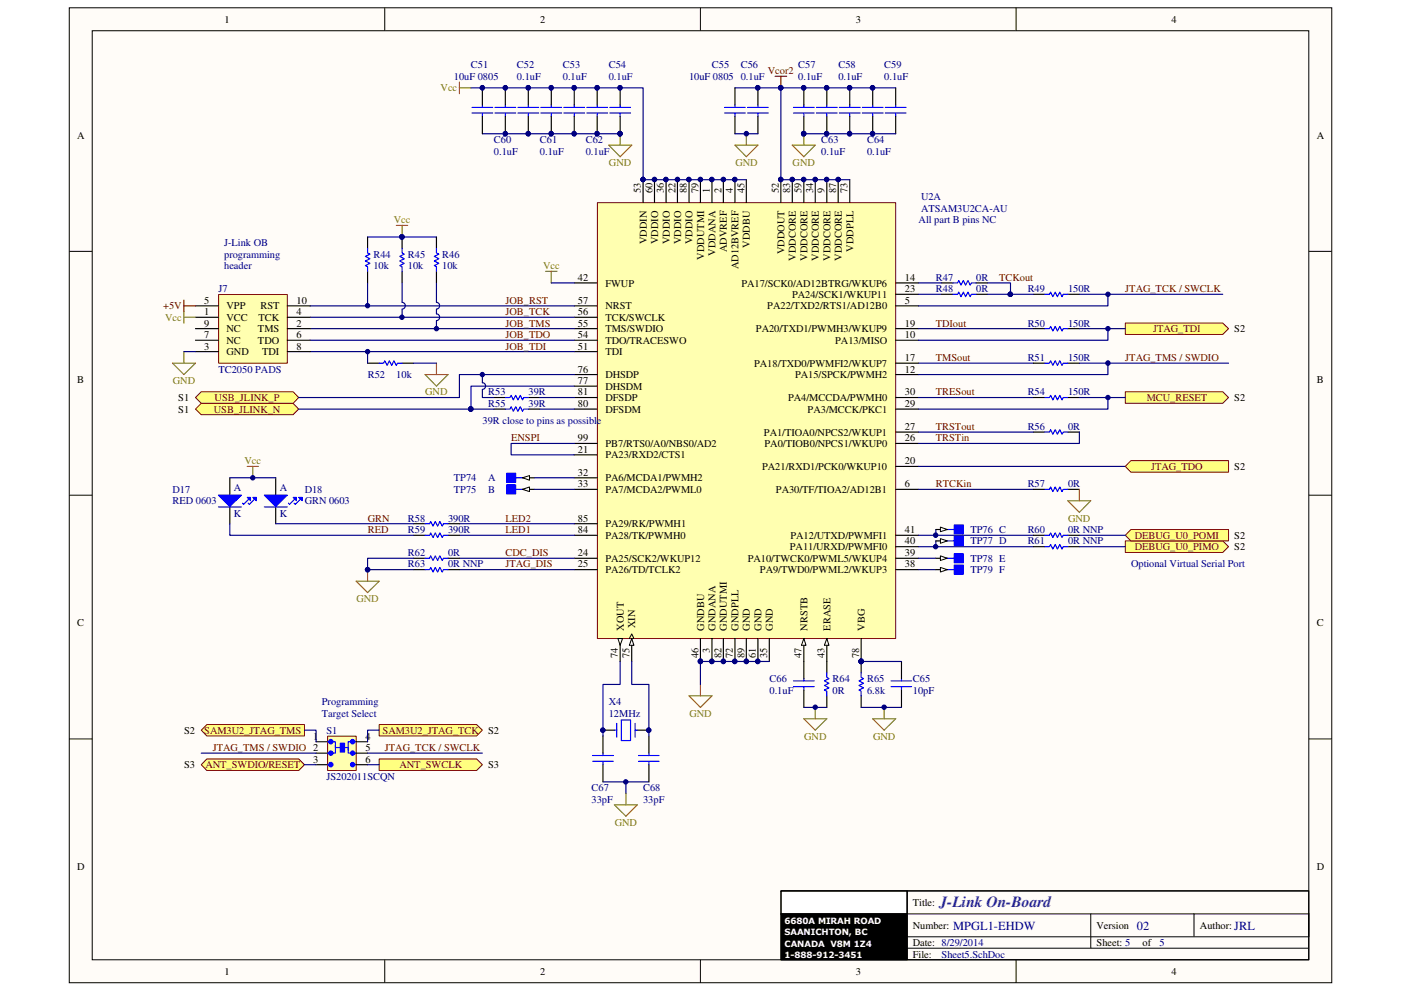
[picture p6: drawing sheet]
<svg xmlns="http://www.w3.org/2000/svg" width="297mm" height="210mm" viewBox="0 0 297 210" stroke-linecap="round" stroke-linejoin="round" font-family="sans-serif">
<defs><g id="words">
<text font-size="3.3" fill="#421c8b" x="199.2" y="192.3">J-Link On-Board</text>
<g font-size="2.6" fill="#000080">
<text x="202.1" y="197.1">MPGL1-EHDW</text>
<text x="241" y="197.1">02</text>
<text x="261.7" y="197.1">JRL</text>
</g>
<g font-size="2.2">
<text x="47.6" y="4.8">1</text>
<text x="114.5" y="4.8">2</text>
<text x="181.4" y="4.8">3</text>
<text x="248.4" y="4.8">4</text>
<text x="16.3" y="29.4">A</text>
<text x="279.2" y="29.4">A</text>
<text x="135.9" y="41" transform="rotate(-90 135.9 41)">53</text>
<text x="138.3" y="41" transform="rotate(-90 138.3 41)">60</text>
<text x="140.8" y="41" transform="rotate(-90 140.8 41)">36</text>
<text x="143.2" y="41" transform="rotate(-90 143.2 41)">22</text>
<text x="145.6" y="41" transform="rotate(-90 145.6 41)">88</text>
<text x="148.1" y="41" transform="rotate(-90 148.1 41)">79</text>
<text x="150.5" y="41" transform="rotate(-90 150.5 41)">1</text>
<text x="152.9" y="41" transform="rotate(-90 152.9 41)">2</text>
<text x="155.4" y="41" transform="rotate(-90 155.4 41)">4</text>
<text x="157.8" y="41" transform="rotate(-90 157.8 41)">45</text>
<text x="165.1" y="41" transform="rotate(-90 165.1 41)">52</text>
<text x="167.6" y="41" transform="rotate(-90 167.6 41)">83</text>
<text x="170" y="41" transform="rotate(-90 170 41)">59</text>
<text x="172.4" y="41" transform="rotate(-90 172.4 41)">34</text>
<text x="174.8" y="41" transform="rotate(-90 174.8 41)">9</text>
<text x="177.3" y="41" transform="rotate(-90 177.3 41)">87</text>
<text x="179.7" y="41" transform="rotate(-90 179.7 41)">73</text>
<text x="137.1" y="51.7" transform="rotate(-90 137.1 51.7)">VDDIN</text>
<text x="139.5" y="51.7" transform="rotate(-90 139.5 51.7)">VDDIO</text>
<text x="142" y="51.7" transform="rotate(-90 142 51.7)">VDDIO</text>
<text x="144.4" y="51.7" transform="rotate(-90 144.4 51.7)">VDDIO</text>
<text x="146.9" y="51.7" transform="rotate(-90 146.9 51.7)">VDDIO</text>
<text x="154.1" y="53.5" transform="rotate(-90 154.1 53.5)">ADVREF</text>
<text x="159" y="52.5" transform="rotate(-90 159 52.5)">VDDBU</text>
<text x="166.3" y="53.9" transform="rotate(-90 166.3 53.9)">VDDOUT</text>
<text x="180.9" y="53.3" transform="rotate(-90 180.9 53.3)">VDDPLL</text>
<text x="122.5" y="59.5">42</text>
<text x="149.3" y="55" transform="rotate(-90 149.3 55)">VDDUTMI</text>
<text x="151.7" y="54.2" transform="rotate(-90 151.7 54.2)">VDDANA</text>
<text x="156.6" y="57.1" transform="rotate(-90 156.6 57.1)">AD12BVREF</text>
<text x="168.7" y="55.3" transform="rotate(-90 168.7 55.3)">VDDCORE</text>
<text x="171.2" y="55.3" transform="rotate(-90 171.2 55.3)">VDDCORE</text>
<text x="173.6" y="55.3" transform="rotate(-90 173.6 55.3)">VDDCORE</text>
<text x="176.1" y="55.3" transform="rotate(-90 176.1 55.3)">VDDCORE</text>
<text x="178.5" y="55.3" transform="rotate(-90 178.5 55.3)">VDDCORE</text>
<text x="191.9" y="59.5">14</text>
<text x="43.3" y="64.4">5</text>
<text x="48" y="65.6">VPP</text>
<text x="55.2" y="65.6">RST</text>
<text x="62.9" y="64.4">10</text>
<text x="122.5" y="64.4">57</text>
<text x="128.4" y="60.7">FWUP</text>
<text x="128.4" y="65.6">NRST</text>
<text x="157.2" y="60.7">PA17/SCK0/AD12BTRG/WKUP6</text>
<text x="162.7" y="65.6">PA22/TXD2/RTS1/AD12B0</text>
<text x="167.9" y="63.2">PA24/SCK1/WKUP11</text>
<text x="191.9" y="61.9">23</text>
<text x="191.9" y="64.4">5</text>
<text x="43.3" y="66.8">1</text>
<text x="43.3" y="71.7">7</text>
<text x="43.3" y="69.3">9</text>
<text x="48" y="68">VCC</text>
<text x="48" y="70.4">NC</text>
<text x="54.7" y="70.4">TMS</text>
<text x="54.8" y="68">TCK</text>
<text x="62.9" y="69.3">2</text>
<text x="62.9" y="71.7">6</text>
<text x="62.9" y="66.8">4</text>
<text x="122.5" y="71.7">54</text>
<text x="122.5" y="69.3">55</text>
<text x="122.5" y="66.8">56</text>
<text x="128.4" y="70.4">TMS/SWDIO</text>
<text x="128.4" y="68">TCK/SWCLK</text>
<text x="160.3" y="70.4">PA20/TXD1/PWMH3/WKUP9</text>
<text x="191.9" y="69.3">19</text>
<text x="191.9" y="71.7">10</text>
<text x="261.7" y="70.4">S2</text>
<text x="43.3" y="74.1">3</text>
<text x="48" y="75.3">GND</text>
<text x="48" y="72.9">NC</text>
<text x="54.7" y="72.9">TDO</text>
<text x="55.6" y="75.3">TDI</text>
<text x="62.9" y="74.1">8</text>
<text x="122.5" y="74.1">51</text>
<text x="128.4" y="75.3">TDI</text>
<text x="128.4" y="72.9">TDO/TRACESWO</text>
<text x="159.9" y="77.8">PA18/TXD0/PWMFI2/WKUP7</text>
<text x="177.1" y="72.9">PA13/MISO</text>
<text x="191.9" y="76.5">17</text>
<text x="16.4" y="81.1">B</text>
<text x="122.5" y="79">76</text>
<text x="122.5" y="81.4">77</text>
<text x="122.5" y="83.8">81</text>
<text x="128.4" y="80.2">DHSDP</text>
<text x="128.4" y="82.6">DHSDM</text>
<text x="168.6" y="80.2">PA15/SPCK/PWMH2</text>
<text x="191.9" y="79">12</text>
<text x="191.9" y="83.8">30</text>
<text x="279.2" y="81.1">B</text>
<text x="37.8" y="85">S1</text>
<text x="37.8" y="87.5">S1</text>
<text x="122.5" y="86.3">80</text>
<text x="128.4" y="87.5">DFSDM</text>
<text x="128.4" y="85">DFSDP</text>
<text x="167.1" y="85">PA4/MCCDA/PWMH0</text>
<text x="171.2" y="87.5">PA3/MCCK/PKC1</text>
<text x="191.9" y="86.3">29</text>
<text x="261.7" y="85">S2</text>
<text x="122.5" y="93.6">99</text>
<text x="128.4" y="94.8">PB7/RTS0/A0/NBS0/AD2</text>
<text x="162" y="92.4">PA1/TIOA0/NPCS2/WKUP1</text>
<text x="162.1" y="94.8">PA0/TIOB0/NPCS1/WKUP0</text>
<text x="191.9" y="91.1">27</text>
<text x="191.9" y="93.6">26</text>
<text x="122.5" y="96">21</text>
<text x="122.5" y="100.9">32</text>
<text x="128.4" y="97.2">PA23/RXD2/CTS1</text>
<text x="161.6" y="99.7">PA21/RXD1/PCK0/WKUP10</text>
<text x="191.9" y="98.4">20</text>
<text x="261.7" y="99.7">S2</text>
<text x="122.5" y="103.3">33</text>
<text x="128.4" y="102.1">PA6/MCDA1/PWMH2</text>
<text x="128.4" y="104.5">PA7/MCDA2/PWML0</text>
<text x="164.5" y="104.5">PA30/TF/TIOA2/AD12B1</text>
<text x="191.9" y="103.3">6</text>
<text x="122.5" y="113">84</text>
<text x="122.5" y="110.6">85</text>
<text x="128.4" y="111.8">PA29/RK/PWMH1</text>
<text x="191.9" y="113">41</text>
<text x="122.5" y="117.9">24</text>
<text x="128.4" y="119.1">PA25/SCK2/WKUP12</text>
<text x="128.4" y="114.3">PA28/TK/PWMH0</text>
<text x="158.5" y="119.1">PA10/TWCK0/PWML5/WKUP4</text>
<text x="167.5" y="116.7">PA11/URXD/PWMFI0</text>
<text x="167.6" y="114.3">PA12/UTXD/PWMFI1</text>
<text x="191.9" y="115.4">40</text>
<text x="191.9" y="117.9">39</text>
<text x="261.7" y="114.3">S2</text>
<text x="261.7" y="116.7">S2</text>
<text x="122.5" y="120.3">25</text>
<text x="128.4" y="121.5">PA26/TD/TCLK2</text>
<text x="161.1" y="121.5">PA9/TWD0/PWML2/WKUP3</text>
<text x="191.9" y="120.3">38</text>
<text x="16.4" y="132.8">C</text>
<text x="132.2" y="133.7" transform="rotate(-90 132.2 133.7)">XOUT</text>
<text x="134.7" y="133.2" transform="rotate(-90 134.7 133.2)">XIN</text>
<text x="149.3" y="133.7" transform="rotate(-90 149.3 133.7)">GNDBU</text>
<text x="151.7" y="133.7" transform="rotate(-90 151.7 133.7)">GNDANA</text>
<text x="154.1" y="133.7" transform="rotate(-90 154.1 133.7)">GNDUTMI</text>
<text x="156.6" y="133.7" transform="rotate(-90 156.6 133.7)">GNDPLL</text>
<text x="159" y="133.7" transform="rotate(-90 159 133.7)">GND</text>
<text x="161.5" y="133.7" transform="rotate(-90 161.5 133.7)">GND</text>
<text x="163.9" y="133.7" transform="rotate(-90 163.9 133.7)">GND</text>
<text x="171.2" y="133.7" transform="rotate(-90 171.2 133.7)">NRSTB</text>
<text x="176.1" y="133.7" transform="rotate(-90 176.1 133.7)">ERASE</text>
<text x="183.3" y="133.7" transform="rotate(-90 183.3 133.7)">VBG</text>
<text x="279.2" y="132.8">C</text>
<text x="131" y="139.5" transform="rotate(-90 131 139.5)">74</text>
<text x="133.5" y="139.5" transform="rotate(-90 133.5 139.5)">75</text>
<text x="148.1" y="139.5" transform="rotate(-90 148.1 139.5)">46</text>
<text x="150.5" y="138.4" transform="rotate(-90 150.5 138.4)">3</text>
<text x="152.9" y="139.5" transform="rotate(-90 152.9 139.5)">82</text>
<text x="155.4" y="139.5" transform="rotate(-90 155.4 139.5)">72</text>
<text x="157.8" y="139.5" transform="rotate(-90 157.8 139.5)">89</text>
<text x="160.2" y="139.5" transform="rotate(-90 160.2 139.5)">61</text>
<text x="162.7" y="139.5" transform="rotate(-90 162.7 139.5)">35</text>
<text x="170" y="139.5" transform="rotate(-90 170 139.5)">47</text>
<text x="174.8" y="139.5" transform="rotate(-90 174.8 139.5)">43</text>
<text x="182.2" y="139.5" transform="rotate(-90 182.2 139.5)">78</text>
<text x="39" y="155.6">S2</text>
<text x="103.5" y="155.6">S2</text>
<text x="66.4" y="156.8">1</text>
<text x="66.4" y="161.7">3</text>
<text x="77.5" y="156.8">4</text>
<text x="77.5" y="159.3">5</text>
<text x="77.5" y="161.7">6</text>
<text x="39" y="162.9">S3</text>
<text x="103.5" y="162.9">S3</text>
<text x="16.3" y="184.5">D</text>
<text x="279.2" y="184.5">D</text>
<text x="193.5" y="192.1">Title:</text>
<text x="193.5" y="196.9">Number:</text>
<text x="232.5" y="196.9">Version</text>
<text x="254.4" y="196.9">Author:</text>
<text x="193.5" y="200.6">Date: 8/29/2014</text>
<text x="193.5" y="203">File:</text>
<text x="232.5" y="200.6">Sheet: 5</text>
<text x="242.2" y="200.6">of</text>
<text x="47.6" y="206.7">1</text>
<text x="114.5" y="206.7">2</text>
<text x="181.4" y="206.7">3</text>
<text x="248.4" y="206.7">4</text>
</g>
<g font-size="2.2" fill="#000080">
<text x="96.2" y="16.9">10uF 0805</text>
<text x="99.9" y="14.5">C51</text>
<text x="109.6" y="14.5">C52</text>
<text x="109.6" y="16.9">0.1uF</text>
<text x="119.3" y="14.5">C53</text>
<text x="119.3" y="16.9">0.1uF</text>
<text x="129.1" y="14.5">C54</text>
<text x="129.1" y="16.9">0.1uF</text>
<text x="146.1" y="16.9">10uF 0805</text>
<text x="151" y="14.5">C55</text>
<text x="157.1" y="14.5">C56</text>
<text x="157.1" y="16.9">0.1uF</text>
<text x="169.2" y="14.5">C57</text>
<text x="169.2" y="16.9">0.1uF</text>
<text x="177.8" y="14.5">C58</text>
<text x="177.8" y="16.9">0.1uF</text>
<text x="187.5" y="14.5">C59</text>
<text x="187.5" y="16.9">0.1uF</text>
<text x="104.7" y="30.3">C60</text>
<text x="104.7" y="32.8">0.1uF</text>
<text x="114.5" y="30.3">C61</text>
<text x="114.5" y="32.8">0.1uF</text>
<text x="124.2" y="30.3">C62</text>
<text x="124.2" y="32.8">0.1uF</text>
<text x="174.1" y="30.3">C63</text>
<text x="174.1" y="32.8">0.1uF</text>
<text x="183.9" y="30.3">C64</text>
<text x="183.9" y="32.8">0.1uF</text>
<text x="194.8" y="47.4">All part B pins NC</text>
<text x="195.3" y="42.5">U2A</text>
<text x="195.3" y="44.9">ATSAM3U2CA-AU</text>
<text x="47.5" y="52.2">J-Link OB</text>
<text x="47.5" y="54.7">programming</text>
<text x="47.5" y="57.1">header</text>
<text x="79.2" y="54.7">R44</text>
<text x="79.2" y="57.1">10k</text>
<text x="86.5" y="54.7">R45</text>
<text x="86.5" y="57.1">10k</text>
<text x="93.8" y="54.7">R46</text>
<text x="93.8" y="57.1">10k</text>
<text x="198.4" y="59.5">R47</text>
<text x="207" y="59.5">0R</text>
<text x="46.3" y="61.9">J7</text>
<text x="198.4" y="61.9">R48</text>
<text x="207" y="61.9">0R</text>
<text x="217.9" y="61.9">R49</text>
<text x="226.4" y="61.9">150R</text>
<text x="217.9" y="69.3">R50</text>
<text x="226.4" y="69.3">150R</text>
<text x="217.9" y="76.5">R51</text>
<text x="226.4" y="76.5">150R</text>
<text x="46.3" y="79">TC2050 PADS</text>
<text x="78" y="80.2">R52</text>
<text x="84" y="80.2">10k</text>
<text x="103.5" y="83.8">R53</text>
<text x="112.1" y="83.8">39R</text>
<text x="217.9" y="83.8">R54</text>
<text x="226.4" y="83.8">150R</text>
<text x="102.3" y="89.9">39R close to pins as possible</text>
<text x="103.5" y="86.3">R55</text>
<text x="112.1" y="86.3">39R</text>
<text x="217.9" y="91.1">R56</text>
<text x="226.4" y="91.1">0R</text>
<text x="36.6" y="104.5">D17</text>
<text x="36.6" y="106.9">RED 0603</text>
<text x="49.6" y="104.2">A</text>
<text x="59.3" y="104.2">A</text>
<text x="64.6" y="104.5">D18</text>
<text x="64.6" y="106.9">GRN 0603</text>
<text x="96.2" y="102.1">TP74</text>
<text x="96.2" y="104.5">TP75</text>
<text x="103.5" y="102.1">A</text>
<text x="103.5" y="104.5">B</text>
<text x="217.9" y="103.3">R57</text>
<text x="226.4" y="103.3">0R</text>
<text x="49.6" y="109.7">K</text>
<text x="59.3" y="109.7">K</text>
<text x="86.5" y="110.6">R58</text>
<text x="86.5" y="113">R59</text>
<text x="95" y="110.6">390R</text>
<text x="95" y="113">390R</text>
<text x="205.7" y="113">TP76 C</text>
<text x="217.9" y="113">R60</text>
<text x="226.4" y="113">0R NNP</text>
<text x="86.5" y="117.9">R62</text>
<text x="95" y="117.9">0R</text>
<text x="205.7" y="115.4">TP77 D</text>
<text x="205.7" y="119.1">TP78 E</text>
<text x="217.9" y="115.4">R61</text>
<text x="226.4" y="115.4">0R NNP</text>
<text x="86.5" y="120.3">R63</text>
<text x="95" y="120.3">0R NNP</text>
<text x="205.7" y="121.5">TP79 F</text>
<text x="239.8" y="120.3">Optional Virtual Serial Port</text>
<text x="68.2" y="149.5">Programming</text>
<text x="129.1" y="149.5">X4</text>
<text x="163.1" y="144.7">C66</text>
<text x="163.1" y="147.1">0.1uF</text>
<text x="176.5" y="144.7">R64</text>
<text x="176.5" y="147.1">0R</text>
<text x="183.9" y="144.7">R65</text>
<text x="183.9" y="147.1">6.8k</text>
<text x="193.5" y="144.7">C65</text>
<text x="193.5" y="147.1">10pF</text>
<text x="68.2" y="151.9">Target Select</text>
<text x="69.2" y="155.6">S1</text>
<text x="129.1" y="151.9">12MHz</text>
<text x="69.2" y="165.3">JS202011SCQN</text>
<text x="125.4" y="167.8">C67</text>
<text x="136.4" y="167.8">C68</text>
<text x="125.4" y="170.2">33pF</text>
<text x="136.4" y="170.2">33pF</text>
<text x="199.6" y="203">Sheet5.SchDoc</text>
<text x="245.9" y="200.6">5</text>
</g>
<g font-size="2.2" fill="#800000">
<text x="162.8" y="15.7">Vcor2</text>
<text x="211.8" y="59.5">TCKout</text>
<text x="34.6" y="65.6">+5V</text>
<text x="107.2" y="64.4">JOB_RST</text>
<text x="238.6" y="61.9">JTAG_TCK / SWCLK</text>
<text x="107.2" y="66.8">JOB_TCK</text>
<text x="107.2" y="69.3">JOB_TMS</text>
<text x="107.2" y="71.7">JOB_TDO</text>
<text x="198.4" y="69.3">TDIout</text>
<text x="244.5" y="70.4">JTAG_TDI</text>
<text x="107.2" y="74.1">JOB_TDI</text>
<text x="198.4" y="76.5">TMSout</text>
<text x="238.6" y="76.5">JTAG_TMS / SWDIO</text>
<text x="198.4" y="83.8">TRESout</text>
<text x="45.3" y="87.5">USB_JLINK_N</text>
<text x="45.5" y="85">USB_JLINK_P</text>
<text x="243.1" y="85">MCU_RESET</text>
<text x="108.4" y="93.6">ENSPI</text>
<text x="198.4" y="91.1">TRSTout</text>
<text x="198.4" y="93.6">TRSTin</text>
<text x="244" y="99.7">JTAG_TDO</text>
<text x="198.4" y="103.3">RTCKin</text>
<text x="78" y="110.6">GRN</text>
<text x="78" y="113">RED</text>
<text x="107.2" y="110.6">LED2</text>
<text x="107.2" y="113">LED1</text>
<text x="107.2" y="117.9">CDC_DIS</text>
<text x="240.6" y="116.7">DEBUG_U0_PIMO</text>
<text x="240.6" y="114.3">DEBUG_U0_POMI</text>
<text x="107.2" y="120.3">JTAG_DIS</text>
<text x="43.3" y="155.6">SAM3U2_JTAG_TMS</text>
<text x="81.1" y="155.6">SAM3U2_JTAG_TCK</text>
<text x="45.1" y="159.3">JTAG_TMS / SWDIO 2</text>
<text x="81.6" y="159.3">JTAG_TCK / SWCLK</text>
<text x="43.6" y="162.9">ANT_SWDIO/RESET</text>
<text x="84.7" y="162.9">ANT_SWCLK</text>
</g>
<g font-size="2.2" fill="#808000">
<text x="93.4" y="19.4">Vcc</text>
<text x="129.1" y="35.2">GND</text>
<text x="155.9" y="35.2">GND</text>
<text x="168.1" y="35.2">GND</text>
<text x="83.5" y="47.4">Vcc</text>
<text x="115.1" y="57.1">Vcc</text>
<text x="35" y="68">Vcc</text>
<text x="36.7" y="81.4">GND</text>
<text x="90.2" y="83.8">GND</text>
<text x="51.9" y="98.4">Vcc</text>
<text x="226.5" y="110.6">GND</text>
<text x="75.6" y="127.6">GND</text>
<text x="146.2" y="151.9">GND</text>
<text x="170.5" y="156.8">GND</text>
<text x="185.1" y="156.8">GND</text>
<text x="130.3" y="175">GND</text>
</g>
<g font-size="1.8" fill="#fff">
<text x="166.3" y="195.8">6680A MIRAH ROAD</text>
<text x="166.3" y="198.2">SAANICHTON, BC</text>
<text x="166.3" y="200.7">CANADA V8M 1Z4</text>
<text x="166.3" y="203.1">1-888-912-3451</text>
</g>
</g></defs>
<path d="M14.7 1.7h267.7v206.7h-267.7z" fill="#fffcf8"/>
<path d="M14.7 1.7h267.7v206.7h-267.7z" fill="none" stroke="#000" stroke-width=".21"/>
<path d="M19.6 6.6h257.9v196.9h-257.9z" fill="#fffcf8"/>
<g fill="none" stroke="#000" stroke-width=".21">
<path d="M19.6 6.5h257.9v197h-257.9zM81.6 1.6v4.9M148.5 1.6v4.9M215.4 1.6v4.9M14.7 53.3h4.9M277.5 53.3h4.9M14.7 105h4.9M277.5 105h4.9M14.7 156.7h4.9M277.5 156.7h4.9M165.6 188.9h26.7M192.3 198.6h85.2v-4.8h-24.4v4.8"/>
<path d="M192.3 193.8h60.8M231.3 193.8v7.2M277.5 188.9h-85.2v14.6M81.6 203.5v4.9M148.5 203.5v4.9M192.3 201h85.2M215.4 203.5v4.9"/>
</g>
<path d="M165.6 189h26.7v4.8h-26.7z" fill="#fff"/>
<path d="M165.6 188.9h26.7v4.9h-26.7zM165.6 193.8h26.7v9.7h-26.7z" fill="none" stroke="#000" stroke-width=".21"/>
<path d="M165.6 188.9h111.9v14.6h-111.9zM165.6 193.8h26.7M192.3 188.9v14.6" fill="none" stroke="#000" stroke-width=".24"/>
<path d="M165.6 193.8h26.7v9.7h-26.7z" fill="#000"/>
<path d="M126.7 43h63.2v92.4h-63.2z" fill="#ffffb0"/>
<path d="M126.7 43h63.2v92.4h-63.2z" fill="none" stroke="#800000" stroke-width=".21"/>
<g fill="none" stroke="#000" stroke-width=".24">
<path d="M121.7 60h4.9M189.9 60h4.9M121.7 79.4h4.9M189.9 64.9h4.9M189.9 72.1h4.9M189.9 79.4h4.9M189.9 77h4.9M189.9 69.7h4.9M189.9 62.4h4.9M121.7 96.4h4.9M121.7 94h4.9M121.7 86.7h4.9"/>
<path d="M121.7 84.3h4.9M121.7 81.9h4.9M189.9 98.9h4.9M189.9 94h4.9M189.9 91.6h4.9M189.9 86.7h4.9M189.9 84.3h4.9M121.7 118.4h4.9M121.7 113.5h4.9M121.7 111h4.9M189.9 103.8h4.9M189.9 118.4h4.9"/>
<path d="M189.9 115.9h4.9M189.9 113.5h4.9M121.7 120.8h4.9M175.3 135.4v4.9M189.9 120.8h4.9"/>
</g>
<path d="M175.3 135.4l.5 1.4h-1z" fill="#fffcf8"/>
<path d="M175.3 135.4l.5 1.4h-1z" fill="none" stroke="#000" stroke-width=".21"/>
<path d="M170.4 135.4v4.9" fill="none" stroke="#000" stroke-width=".24"/>
<path d="M170.4 135.4l.5 1.4h-1z" fill="#fffcf8"/>
<path d="M170.4 135.4l.5 1.4h-1z" fill="none" stroke="#000" stroke-width=".21"/>
<path d="M121.7 74.5h4.9M121.7 72.1h4.9M121.7 69.7h4.9M121.7 67.3h4.9M121.7 64.9h4.9M131.5 135.4v4.9" fill="none" stroke="#000" stroke-width=".24"/>
<path d="M131 135.4h1l-.5 1.4z" fill="#fffcf8"/>
<path d="M131 135.4h1l-.5 1.4zM133.4 135.4l.5-1 .5 1" fill="none" stroke="#000" stroke-width=".21"/>
<path d="M133.9 135.4v4.9" fill="none" stroke="#000" stroke-width=".24"/>
<path d="M133.9 135.4l.5 1.4h-1z" fill="#fffcf8"/>
<path d="M133.9 135.4l.5 1.4h-1z" fill="none" stroke="#000" stroke-width=".21"/>
<path d="M182.6 135.4v4.9" fill="none" stroke="#000" stroke-width=".24"/>
<circle cx="182.6" cy="140.2" r=".48" fill="#000080"/>
<circle cx="182.6" cy="140.2" r=".48" fill="none" stroke="#000080" stroke-width=".21"/>
<path d="M151 135.4v4.9" fill="none" stroke="#000" stroke-width=".24"/>
<circle cx="150.9" cy="140.2" r=".48" fill="#000080"/>
<circle cx="150.9" cy="140.2" r=".48" fill="none" stroke="#000080" stroke-width=".21"/>
<path d="M148.5 135.4v4.9M163.1 135.4v4.9" fill="none" stroke="#000" stroke-width=".24"/>
<circle cx="148.5" cy="140.2" r=".48" fill="#000080"/>
<circle cx="148.5" cy="140.2" r=".48" fill="none" stroke="#000080" stroke-width=".21"/>
<path d="M138.8 38.1v4.8" fill="none" stroke="#000" stroke-width=".24"/>
<circle cx="138.8" cy="38.1" r=".46" fill="#000080"/>
<circle cx="138.8" cy="38.1" r=".46" fill="none" stroke="#000080" stroke-width=".21"/>
<path d="M160.7 135.4v4.9" fill="none" stroke="#000" stroke-width=".24"/>
<circle cx="160.6" cy="140.2" r=".48" fill="#000080"/>
<circle cx="160.6" cy="140.2" r=".48" fill="none" stroke="#000080" stroke-width=".21"/>
<path d="M155.8 135.4v4.9" fill="none" stroke="#000" stroke-width=".24"/>
<circle cx="155.8" cy="140.2" r=".48" fill="#000080"/>
<circle cx="155.8" cy="140.2" r=".48" fill="none" stroke="#000080" stroke-width=".21"/>
<path d="M153.4 135.4v4.9" fill="none" stroke="#000" stroke-width=".24"/>
<circle cx="153.4" cy="140.2" r=".48" fill="#000080"/>
<circle cx="153.4" cy="140.2" r=".48" fill="none" stroke="#000080" stroke-width=".21"/>
<path d="M158.2 135.4v4.9" fill="none" stroke="#000" stroke-width=".24"/>
<circle cx="158.2" cy="140.2" r=".48" fill="#000080"/>
<circle cx="158.2" cy="140.2" r=".48" fill="none" stroke="#000080" stroke-width=".21"/>
<path d="M153.4 38.1v4.8" fill="none" stroke="#000" stroke-width=".24"/>
<circle cx="153.4" cy="38.1" r=".46" fill="#000080"/>
<circle cx="153.4" cy="38.1" r=".46" fill="none" stroke="#000080" stroke-width=".21"/>
<path d="M155.8 38.1v4.8" fill="none" stroke="#000" stroke-width=".24"/>
<circle cx="155.8" cy="38.1" r=".46" fill="#000080"/>
<circle cx="155.8" cy="38.1" r=".46" fill="none" stroke="#000080" stroke-width=".21"/>
<path d="M151 38.1v4.8" fill="none" stroke="#000" stroke-width=".24"/>
<circle cx="150.9" cy="38.1" r=".46" fill="#000080"/>
<circle cx="150.9" cy="38.1" r=".46" fill="none" stroke="#000080" stroke-width=".21"/>
<path d="M175.3 38.1v4.8" fill="none" stroke="#000" stroke-width=".24"/>
<circle cx="175.3" cy="38.1" r=".46" fill="#000080"/>
<circle cx="175.3" cy="38.1" r=".46" fill="none" stroke="#000080" stroke-width=".21"/>
<path d="M143.6 38.1v4.8" fill="none" stroke="#000" stroke-width=".24"/>
<circle cx="143.6" cy="38.1" r=".46" fill="#000080"/>
<circle cx="143.6" cy="38.1" r=".46" fill="none" stroke="#000080" stroke-width=".21"/>
<path d="M172.8 38.1v4.8" fill="none" stroke="#000" stroke-width=".24"/>
<circle cx="172.8" cy="38.1" r=".46" fill="#000080"/>
<circle cx="172.8" cy="38.1" r=".46" fill="none" stroke="#000080" stroke-width=".21"/>
<path d="M141.2 38.1v4.8" fill="none" stroke="#000" stroke-width=".24"/>
<circle cx="141.2" cy="38.1" r=".46" fill="#000080"/>
<circle cx="141.2" cy="38.1" r=".46" fill="none" stroke="#000080" stroke-width=".21"/>
<path d="M158.2 38.1v4.8M170.4 38.1v4.8" fill="none" stroke="#000" stroke-width=".24"/>
<circle cx="170.4" cy="38.1" r=".46" fill="#000080"/>
<circle cx="170.4" cy="38.1" r=".46" fill="none" stroke="#000080" stroke-width=".21"/>
<path d="M148.5 38.1v4.8M180.2 38.1v4.8" fill="none" stroke="#000" stroke-width=".24"/>
<circle cx="148.5" cy="38.1" r=".46" fill="#000080"/>
<circle cx="148.5" cy="38.1" r=".46" fill="none" stroke="#000080" stroke-width=".21"/>
<path d="M168 38.1v4.8" fill="none" stroke="#000" stroke-width=".24"/>
<circle cx="168" cy="38.1" r=".46" fill="#000080"/>
<circle cx="168" cy="38.1" r=".46" fill="none" stroke="#000080" stroke-width=".21"/>
<path d="M177.7 38.1v4.8" fill="none" stroke="#000" stroke-width=".24"/>
<circle cx="177.7" cy="38.1" r=".46" fill="#000080"/>
<circle cx="177.7" cy="38.1" r=".46" fill="none" stroke="#000080" stroke-width=".21"/>
<path d="M146.1 38.1v4.8" fill="none" stroke="#000" stroke-width=".24"/>
<circle cx="146" cy="38.1" r=".46" fill="#000080"/>
<circle cx="146" cy="38.1" r=".46" fill="none" stroke="#000080" stroke-width=".21"/>
<path d="M165.6 38.1v4.8" fill="none" stroke="#000" stroke-width=".24"/>
<circle cx="165.5" cy="38.1" r=".46" fill="#000080"/>
<circle cx="165.5" cy="38.1" r=".46" fill="none" stroke="#000080" stroke-width=".21"/>
<path d="M136.4 38.1v4.8" fill="none" stroke="#000" stroke-width=".24"/>
<circle cx="136.3" cy="38.1" r=".46" fill="#000080"/>
<circle cx="136.3" cy="38.1" r=".46" fill="none" stroke="#000080" stroke-width=".21"/>
<path d="M121.7 101.3h4.9M121.7 103.8h4.9" fill="none" stroke="#000" stroke-width=".24"/>
<circle cx="182.6" cy="140.2" r=".48" fill="#000080"/>
<circle cx="182.6" cy="140.2" r=".48" fill="none" stroke="#000080" stroke-width=".21"/>
<circle cx="150.9" cy="140.2" r=".48" fill="#000080"/>
<circle cx="150.9" cy="140.2" r=".48" fill="none" stroke="#000080" stroke-width=".21"/>
<circle cx="148.5" cy="140.2" r=".48" fill="#000080"/>
<circle cx="148.5" cy="140.2" r=".48" fill="none" stroke="#000080" stroke-width=".21"/>
<circle cx="138.8" cy="38.1" r=".46" fill="#000080"/>
<circle cx="138.8" cy="38.1" r=".46" fill="none" stroke="#000080" stroke-width=".21"/>
<circle cx="160.6" cy="140.2" r=".48" fill="#000080"/>
<circle cx="160.6" cy="140.2" r=".48" fill="none" stroke="#000080" stroke-width=".21"/>
<circle cx="155.8" cy="140.2" r=".48" fill="#000080"/>
<circle cx="155.8" cy="140.2" r=".48" fill="none" stroke="#000080" stroke-width=".21"/>
<circle cx="153.4" cy="140.2" r=".48" fill="#000080"/>
<circle cx="153.4" cy="140.2" r=".48" fill="none" stroke="#000080" stroke-width=".21"/>
<circle cx="158.2" cy="140.2" r=".48" fill="#000080"/>
<circle cx="158.2" cy="140.2" r=".48" fill="none" stroke="#000080" stroke-width=".21"/>
<circle cx="153.4" cy="38.1" r=".46" fill="#000080"/>
<circle cx="153.4" cy="38.1" r=".46" fill="none" stroke="#000080" stroke-width=".21"/>
<circle cx="155.8" cy="38.1" r=".46" fill="#000080"/>
<circle cx="155.8" cy="38.1" r=".46" fill="none" stroke="#000080" stroke-width=".21"/>
<circle cx="150.9" cy="38.1" r=".46" fill="#000080"/>
<circle cx="150.9" cy="38.1" r=".46" fill="none" stroke="#000080" stroke-width=".21"/>
<circle cx="175.3" cy="38.1" r=".46" fill="#000080"/>
<circle cx="175.3" cy="38.1" r=".46" fill="none" stroke="#000080" stroke-width=".21"/>
<circle cx="143.6" cy="38.1" r=".46" fill="#000080"/>
<circle cx="143.6" cy="38.1" r=".46" fill="none" stroke="#000080" stroke-width=".21"/>
<circle cx="172.8" cy="38.1" r=".46" fill="#000080"/>
<circle cx="172.8" cy="38.1" r=".46" fill="none" stroke="#000080" stroke-width=".21"/>
<circle cx="141.2" cy="38.1" r=".46" fill="#000080"/>
<circle cx="141.2" cy="38.1" r=".46" fill="none" stroke="#000080" stroke-width=".21"/>
<circle cx="170.4" cy="38.1" r=".46" fill="#000080"/>
<circle cx="170.4" cy="38.1" r=".46" fill="none" stroke="#000080" stroke-width=".21"/>
<circle cx="148.5" cy="38.1" r=".46" fill="#000080"/>
<circle cx="148.5" cy="38.1" r=".46" fill="none" stroke="#000080" stroke-width=".21"/>
<circle cx="168" cy="38.1" r=".46" fill="#000080"/>
<circle cx="168" cy="38.1" r=".46" fill="none" stroke="#000080" stroke-width=".21"/>
<circle cx="177.7" cy="38.1" r=".46" fill="#000080"/>
<circle cx="177.7" cy="38.1" r=".46" fill="none" stroke="#000080" stroke-width=".21"/>
<circle cx="146" cy="38.1" r=".46" fill="#000080"/>
<circle cx="146" cy="38.1" r=".46" fill="none" stroke="#000080" stroke-width=".21"/>
<circle cx="165.5" cy="38.1" r=".46" fill="#000080"/>
<circle cx="165.5" cy="38.1" r=".46" fill="none" stroke="#000080" stroke-width=".21"/>
<circle cx="136.3" cy="38.1" r=".46" fill="#000080"/>
<circle cx="136.3" cy="38.1" r=".46" fill="none" stroke="#000080" stroke-width=".21"/>
<path d="M104.7 84.3h2.4M104.7 86.7h2.4M112 84.3h2.5M112 86.7h2.5" fill="none" stroke="#000" stroke-width=".24"/>
<path d="M107.1 84.3h1l.3-.5 .4 1 .5-1 .5 1 .5-1 .5 1 .2-.5h1M107.1 86.7h1l.3-.5 .4 1 .5-1 .5 1 .5-1 .5 1 .2-.5h1" fill="none" stroke="#00f" stroke-width=".24"/>
<path d="M121.7 81.9h-21.8v4.8" fill="none" stroke="#000080" stroke-width=".24"/>
<circle cx="99.8" cy="86.7" r=".48" fill="#000080"/>
<circle cx="99.8" cy="86.7" r=".48" fill="none" stroke="#000080" stroke-width=".21"/>
<path d="M42.7 85.5h19.4l1.2 1.2-1.2 1.2h-19.4l-1.3-1.2z" fill-rule="evenodd" fill="#ffff80"/>
<path d="M42.7 85.5h19.4l1.2 1.2-1.2 1.2h-19.4l-1.3-1.2z" fill="none" stroke="#800000" stroke-width=".21"/>
<path d="M42.7 83.1h19.4l1.2 1.2-1.2 1.2h-19.4l-1.3-1.2z" fill-rule="evenodd" fill="#ffff80"/>
<path d="M42.7 83.1h19.4l1.2 1.2-1.2 1.2h-19.4l-1.3-1.2z" fill="none" stroke="#800000" stroke-width=".21"/>
<path d="M102.3 79.4v1.8a.7 .7 0 0 1 .7 .7 .7 .7 0 0 1-.7 .6M102.3 82.6v1.7h2.4" fill="none" stroke="#000080" stroke-width=".24"/>
<circle cx="102.2" cy="79.4" r=".45" fill="#000080"/>
<circle cx="102.2" cy="79.4" r=".45" fill="none" stroke="#000080" stroke-width=".21"/>
<path d="M114.5 84.3h7.2M114.5 86.7h7.2M131.5 140.3v4.8h-3.7v10.9M133.9 140.3v4.8h3.7v10.9M127.8 165.8h9.8M132.7 165.8v2.4" fill="none" stroke="#000080" stroke-width=".24"/>
<path d="M130.3 170.6h4.8l-2.4 2.5zM132.7 168.2v2.4" fill="none" stroke="#808000" stroke-width=".24"/>
<path d="M127.8 159.7v.5M137.6 159.7v.5M125.6 161.4h4.4M125.6 160.2h4.4M127.8 161.4v.7M135.4 161.4h4.3M135.4 160.2h4.3M137.6 161.4v.7" fill="none" stroke="#00f" stroke-width=".24"/>
<path d="M127.8 156v3.7M137.6 156v3.7M127.8 162.1v3.7M137.6 162.1v3.7" fill="none" stroke="#000" stroke-width=".24"/>
<circle cx="132.7" cy="165.8" r=".46" fill="#000080"/>
<circle cx="132.7" cy="165.8" r=".46" fill="none" stroke="#000080" stroke-width=".21"/>
<path d="M97.4 17.4v2.5M97.4 18.6h2.5M129.1 30.8h4.8l-2.4 2.4zM131.5 28.4v2.4" fill="none" stroke="#808000" stroke-width=".24"/>
<circle cx="131.4" cy="28.3" r=".47" fill="#000080"/>
<circle cx="131.4" cy="28.3" r=".47" fill="none" stroke="#000080" stroke-width=".21"/>
<path d="M109.8 24h4.4M109.8 22.8h4.4M112 22.3v.5M112 24v.7" fill="none" stroke="#00f" stroke-width=".24"/>
<path d="M112 18.6v3.7" fill="none" stroke="#000" stroke-width=".24"/>
<circle cx="112" cy="18.6" r=".47" fill="#000080"/>
<circle cx="112" cy="18.6" r=".47" fill="none" stroke="#000080" stroke-width=".21"/>
<path d="M112 24.7v3.7" fill="none" stroke="#000" stroke-width=".24"/>
<circle cx="112" cy="28.3" r=".47" fill="#000080"/>
<circle cx="112" cy="28.3" r=".47" fill="none" stroke="#000080" stroke-width=".21"/>
<circle cx="112" cy="18.6" r=".47" fill="#000080"/>
<circle cx="112" cy="18.6" r=".47" fill="none" stroke="#000080" stroke-width=".21"/>
<circle cx="112" cy="28.3" r=".47" fill="#000080"/>
<circle cx="112" cy="28.3" r=".47" fill="none" stroke="#000080" stroke-width=".21"/>
<path d="M114.7 24h4.4M114.7 22.8h4.4M116.9 22.3v.5M116.9 24v.7" fill="none" stroke="#00f" stroke-width=".24"/>
<path d="M116.9 18.6v3.7" fill="none" stroke="#000" stroke-width=".24"/>
<circle cx="116.8" cy="18.6" r=".47" fill="#000080"/>
<circle cx="116.8" cy="18.6" r=".47" fill="none" stroke="#000080" stroke-width=".21"/>
<path d="M116.9 24.7v3.7" fill="none" stroke="#000" stroke-width=".24"/>
<circle cx="116.8" cy="28.3" r=".47" fill="#000080"/>
<circle cx="116.8" cy="28.3" r=".47" fill="none" stroke="#000080" stroke-width=".21"/>
<circle cx="116.8" cy="18.6" r=".47" fill="#000080"/>
<circle cx="116.8" cy="18.6" r=".47" fill="none" stroke="#000080" stroke-width=".21"/>
<circle cx="116.8" cy="28.3" r=".47" fill="#000080"/>
<circle cx="116.8" cy="28.3" r=".47" fill="none" stroke="#000080" stroke-width=".21"/>
<path d="M119.5 24h4.4M119.5 22.8h4.4M121.7 22.3v.5M121.7 24v.7" fill="none" stroke="#00f" stroke-width=".24"/>
<path d="M121.7 18.6v3.7" fill="none" stroke="#000" stroke-width=".24"/>
<circle cx="121.7" cy="18.6" r=".47" fill="#000080"/>
<circle cx="121.7" cy="18.6" r=".47" fill="none" stroke="#000080" stroke-width=".21"/>
<path d="M121.7 24.7v3.7" fill="none" stroke="#000" stroke-width=".24"/>
<circle cx="121.7" cy="28.3" r=".47" fill="#000080"/>
<circle cx="121.7" cy="28.3" r=".47" fill="none" stroke="#000080" stroke-width=".21"/>
<circle cx="121.7" cy="18.6" r=".47" fill="#000080"/>
<circle cx="121.7" cy="18.6" r=".47" fill="none" stroke="#000080" stroke-width=".21"/>
<circle cx="121.7" cy="28.3" r=".47" fill="#000080"/>
<circle cx="121.7" cy="28.3" r=".47" fill="none" stroke="#000080" stroke-width=".21"/>
<path d="M124.4 24h4.4M124.4 22.8h4.4M126.6 22.3v.5M126.6 24v.7" fill="none" stroke="#00f" stroke-width=".24"/>
<path d="M126.6 18.6v3.7" fill="none" stroke="#000" stroke-width=".24"/>
<circle cx="126.6" cy="18.6" r=".47" fill="#000080"/>
<circle cx="126.6" cy="18.6" r=".47" fill="none" stroke="#000080" stroke-width=".21"/>
<path d="M126.6 24.7v3.7" fill="none" stroke="#000" stroke-width=".24"/>
<circle cx="126.6" cy="28.3" r=".47" fill="#000080"/>
<circle cx="126.6" cy="28.3" r=".47" fill="none" stroke="#000080" stroke-width=".21"/>
<circle cx="126.6" cy="18.6" r=".47" fill="#000080"/>
<circle cx="126.6" cy="18.6" r=".47" fill="none" stroke="#000080" stroke-width=".21"/>
<circle cx="126.6" cy="28.3" r=".47" fill="#000080"/>
<circle cx="126.6" cy="28.3" r=".47" fill="none" stroke="#000080" stroke-width=".21"/>
<path d="M129.3 24h4.4M129.3 22.8h4.4M131.5 22.3v.5M131.5 24v.7" fill="none" stroke="#00f" stroke-width=".24"/>
<path d="M131.5 18.6v3.7" fill="none" stroke="#000" stroke-width=".24"/>
<circle cx="131.4" cy="18.6" r=".47" fill="#000080"/>
<circle cx="131.4" cy="18.6" r=".47" fill="none" stroke="#000080" stroke-width=".21"/>
<path d="M131.5 24.7v3.7" fill="none" stroke="#000" stroke-width=".24"/>
<circle cx="131.4" cy="28.3" r=".47" fill="#000080"/>
<circle cx="131.4" cy="28.3" r=".47" fill="none" stroke="#000080" stroke-width=".21"/>
<circle cx="131.4" cy="18.6" r=".47" fill="#000080"/>
<circle cx="131.4" cy="18.6" r=".47" fill="none" stroke="#000080" stroke-width=".21"/>
<circle cx="131.4" cy="28.3" r=".47" fill="#000080"/>
<circle cx="131.4" cy="28.3" r=".47" fill="none" stroke="#000080" stroke-width=".21"/>
<path d="M102.3 28.4h29.2" fill="none" stroke="#000080" stroke-width=".24"/>
<circle cx="131.4" cy="28.3" r=".47" fill="#000080"/>
<circle cx="131.4" cy="28.3" r=".47" fill="none" stroke="#000080" stroke-width=".21"/>
<path d="M100.1 24h4.4M100.1 22.8h4.4M102.3 22.3v.5M102.3 24v.7M153.6 24h4.4M153.6 22.8h4.4M155.8 22.3v.5M155.8 24v.7" fill="none" stroke="#00f" stroke-width=".24"/>
<path d="M102.3 18.6v3.7M155.8 18.6v3.7M155.8 24.7v3.7" fill="none" stroke="#000" stroke-width=".24"/>
<circle cx="102.2" cy="18.6" r=".46" fill="#000080"/>
<circle cx="102.2" cy="18.6" r=".46" fill="none" stroke="#000080" stroke-width=".21"/>
<path d="M102.3 24.7v3.7" fill="none" stroke="#000" stroke-width=".24"/>
<circle cx="102.2" cy="18.6" r=".46" fill="#000080"/>
<circle cx="102.2" cy="18.6" r=".46" fill="none" stroke="#000080" stroke-width=".21"/>
<path d="M104.9 24h4.4M104.9 22.8h4.4M107.1 22.3v.5M107.1 24v.7" fill="none" stroke="#00f" stroke-width=".24"/>
<path d="M107.1 18.6v3.7" fill="none" stroke="#000" stroke-width=".24"/>
<circle cx="107.1" cy="18.6" r=".46" fill="#000080"/>
<circle cx="107.1" cy="18.6" r=".46" fill="none" stroke="#000080" stroke-width=".21"/>
<path d="M107.1 24.7v3.7" fill="none" stroke="#000" stroke-width=".24"/>
<circle cx="107.1" cy="28.3" r=".46" fill="#000080"/>
<circle cx="107.1" cy="28.3" r=".46" fill="none" stroke="#000080" stroke-width=".21"/>
<circle cx="107.1" cy="18.6" r=".46" fill="#000080"/>
<circle cx="107.1" cy="18.6" r=".46" fill="none" stroke="#000080" stroke-width=".21"/>
<circle cx="107.1" cy="28.3" r=".46" fill="#000080"/>
<circle cx="107.1" cy="28.3" r=".46" fill="none" stroke="#000080" stroke-width=".21"/>
<path d="M168.2 24h4.4M168.2 22.8h4.4M170.4 22.3v.5M170.4 24v.7" fill="none" stroke="#00f" stroke-width=".24"/>
<path d="M170.4 18.6v3.7" fill="none" stroke="#000" stroke-width=".24"/>
<circle cx="170.4" cy="18.6" r=".48" fill="#000080"/>
<circle cx="170.4" cy="18.6" r=".48" fill="none" stroke="#000080" stroke-width=".21"/>
<path d="M170.4 24.7v3.7" fill="none" stroke="#000" stroke-width=".24"/>
<circle cx="170.4" cy="28.3" r=".48" fill="#000080"/>
<circle cx="170.4" cy="28.3" r=".48" fill="none" stroke="#000080" stroke-width=".21"/>
<circle cx="170.4" cy="18.6" r=".48" fill="#000080"/>
<circle cx="170.4" cy="18.6" r=".48" fill="none" stroke="#000080" stroke-width=".21"/>
<circle cx="170.4" cy="28.3" r=".48" fill="#000080"/>
<circle cx="170.4" cy="28.3" r=".48" fill="none" stroke="#000080" stroke-width=".21"/>
<path d="M173.1 24h4.4M173.1 22.8h4.4M175.3 22.3v.5M175.3 24v.7" fill="none" stroke="#00f" stroke-width=".24"/>
<path d="M175.3 18.6v3.7" fill="none" stroke="#000" stroke-width=".24"/>
<circle cx="175.2" cy="18.6" r=".48" fill="#000080"/>
<circle cx="175.2" cy="18.6" r=".48" fill="none" stroke="#000080" stroke-width=".21"/>
<path d="M175.3 24.7v3.7" fill="none" stroke="#000" stroke-width=".24"/>
<circle cx="175.2" cy="28.3" r=".48" fill="#000080"/>
<circle cx="175.2" cy="28.3" r=".48" fill="none" stroke="#000080" stroke-width=".21"/>
<circle cx="175.2" cy="18.6" r=".48" fill="#000080"/>
<circle cx="175.2" cy="18.6" r=".48" fill="none" stroke="#000080" stroke-width=".21"/>
<circle cx="175.2" cy="28.3" r=".48" fill="#000080"/>
<circle cx="175.2" cy="28.3" r=".48" fill="none" stroke="#000080" stroke-width=".21"/>
<path d="M178 24h4.4M178 22.8h4.4M180.2 22.3v.5M180.2 24v.7" fill="none" stroke="#00f" stroke-width=".24"/>
<path d="M180.2 18.6v3.7" fill="none" stroke="#000" stroke-width=".24"/>
<circle cx="180.1" cy="18.6" r=".48" fill="#000080"/>
<circle cx="180.1" cy="18.6" r=".48" fill="none" stroke="#000080" stroke-width=".21"/>
<path d="M180.2 24.7v3.7" fill="none" stroke="#000" stroke-width=".24"/>
<circle cx="180.1" cy="28.3" r=".48" fill="#000080"/>
<circle cx="180.1" cy="28.3" r=".48" fill="none" stroke="#000080" stroke-width=".21"/>
<circle cx="180.1" cy="18.6" r=".48" fill="#000080"/>
<circle cx="180.1" cy="18.6" r=".48" fill="none" stroke="#000080" stroke-width=".21"/>
<circle cx="180.1" cy="28.3" r=".48" fill="#000080"/>
<circle cx="180.1" cy="28.3" r=".48" fill="none" stroke="#000080" stroke-width=".21"/>
<path d="M182.8 24h4.4M182.8 22.8h4.4M185 22.3v.5M185 24v.7" fill="none" stroke="#00f" stroke-width=".24"/>
<path d="M185 18.6v3.7" fill="none" stroke="#000" stroke-width=".24"/>
<circle cx="185" cy="18.6" r=".48" fill="#000080"/>
<circle cx="185" cy="18.6" r=".48" fill="none" stroke="#000080" stroke-width=".21"/>
<path d="M185 24.7v3.7" fill="none" stroke="#000" stroke-width=".24"/>
<circle cx="185" cy="28.3" r=".48" fill="#000080"/>
<circle cx="185" cy="28.3" r=".48" fill="none" stroke="#000080" stroke-width=".21"/>
<circle cx="185" cy="18.6" r=".48" fill="#000080"/>
<circle cx="185" cy="18.6" r=".48" fill="none" stroke="#000080" stroke-width=".21"/>
<circle cx="185" cy="28.3" r=".48" fill="#000080"/>
<circle cx="185" cy="28.3" r=".48" fill="none" stroke="#000080" stroke-width=".21"/>
<path d="M158.5 24h4.4M158.5 22.8h4.4M160.7 22.3v.5M160.7 24v.7M187.7 24h4.4M187.7 22.8h4.4M189.9 22.3v.5M189.9 24v.7" fill="none" stroke="#00f" stroke-width=".24"/>
<path d="M160.7 18.6v3.7M189.9 18.6v3.7M189.9 24.7v3.7" fill="none" stroke="#000" stroke-width=".24"/>
<circle cx="160.6" cy="18.6" r=".48" fill="#000080"/>
<circle cx="160.6" cy="18.6" r=".48" fill="none" stroke="#000080" stroke-width=".21"/>
<path d="M160.7 24.7v3.7" fill="none" stroke="#000" stroke-width=".24"/>
<circle cx="160.6" cy="18.6" r=".48" fill="#000080"/>
<circle cx="160.6" cy="18.6" r=".48" fill="none" stroke="#000080" stroke-width=".21"/>
<path d="M155.8 18.6h9.8v19.5h14.6" fill="none" stroke="#000080" stroke-width=".24"/>
<circle cx="165.5" cy="38.1" r=".46" fill="#000080"/>
<circle cx="165.5" cy="38.1" r=".46" fill="none" stroke="#000080" stroke-width=".21"/>
<circle cx="165.5" cy="18.6" r=".48" fill="#000080"/>
<circle cx="165.5" cy="18.6" r=".48" fill="none" stroke="#000080" stroke-width=".21"/>
<path d="M165.6 18.6h24.3" fill="none" stroke="#000080" stroke-width=".24"/>
<circle cx="165.5" cy="18.6" r=".48" fill="#000080"/>
<circle cx="165.5" cy="18.6" r=".48" fill="none" stroke="#000080" stroke-width=".21"/>
<path d="M155.8 28.4h4.9M170.4 28.4h19.5" fill="none" stroke="#000080" stroke-width=".24"/>
<circle cx="170.4" cy="28.3" r=".48" fill="#000080"/>
<circle cx="170.4" cy="28.3" r=".48" fill="none" stroke="#000080" stroke-width=".21"/>
<path d="M136.4 38.1h21.8" fill="none" stroke="#000080" stroke-width=".24"/>
<circle cx="136.3" cy="38.1" r=".46" fill="#000080"/>
<circle cx="136.3" cy="38.1" r=".46" fill="none" stroke="#000080" stroke-width=".21"/>
<path d="M155.8 30.8h4.9l-2.5 2.4zM158.2 28.4v2.4" fill="none" stroke="#808000" stroke-width=".24"/>
<circle cx="158.2" cy="28.3" r=".48" fill="#000080"/>
<circle cx="158.2" cy="28.3" r=".48" fill="none" stroke="#000080" stroke-width=".21"/>
<path d="M168 30.8h4.8l-2.4 2.4zM170.4 28.4v2.4" fill="none" stroke="#808000" stroke-width=".24"/>
<circle cx="170.4" cy="28.3" r=".48" fill="#000080"/>
<circle cx="170.4" cy="28.3" r=".48" fill="none" stroke="#000080" stroke-width=".21"/>
<path d="M164.3 16.2h2.5M165.6 16.2v2.4" fill="none" stroke="#800000" stroke-width=".24"/>
<circle cx="165.5" cy="18.6" r=".48" fill="#000080"/>
<circle cx="165.5" cy="18.6" r=".48" fill="none" stroke="#000080" stroke-width=".21"/>
<path d="M99.9 18.6h36.5v19.5" fill="none" stroke="#000080" stroke-width=".24"/>
<circle cx="136.3" cy="38.1" r=".46" fill="#000080"/>
<circle cx="136.3" cy="38.1" r=".46" fill="none" stroke="#000080" stroke-width=".21"/>
<path d="M115.7 57.5h2.4M116.9 57.5v2.5M146.1 147.5h4.9l-2.5 2.5zM148.5 145.1v2.4" fill="none" stroke="#808000" stroke-width=".24"/>
<path d="M116.9 60h4.8M163.1 140.3h-14.6v4.8" fill="none" stroke="#000080" stroke-width=".24"/>
<circle cx="148.5" cy="140.2" r=".48" fill="#000080"/>
<circle cx="148.5" cy="140.2" r=".48" fill="none" stroke="#000080" stroke-width=".21"/>
<path d="M182.6 140.3v2.4M182.6 147.5v2.5" fill="none" stroke="#000" stroke-width=".24"/>
<circle cx="182.6" cy="140.2" r=".48" fill="#000080"/>
<circle cx="182.6" cy="140.2" r=".48" fill="none" stroke="#000080" stroke-width=".21"/>
<path d="M182.6 142.7v.9l.5 .3-1 .5 1 .5-1 .4 1 .5-1 .5 .5 .3v.9" fill="none" stroke="#00f" stroke-width=".24"/>
<circle cx="182.6" cy="140.2" r=".48" fill="#000080"/>
<circle cx="182.6" cy="140.2" r=".48" fill="none" stroke="#000080" stroke-width=".21"/>
<path d="M188.9 145.6h4.4M188.9 144.4h4.4M191.1 143.9v.5M191.1 145.6v.7" fill="none" stroke="#00f" stroke-width=".24"/>
<path d="M191.1 140.3v3.6M191.1 146.3v3.7" fill="none" stroke="#000" stroke-width=".24"/>
<path d="M185 152.4h4.9l-2.5 2.4zM187.4 150v2.4" fill="none" stroke="#808000" stroke-width=".24"/>
<circle cx="187.4" cy="149.9" r=".46" fill="#000080"/>
<circle cx="187.4" cy="149.9" r=".46" fill="none" stroke="#000080" stroke-width=".21"/>
<path d="M182.6 140.3h8.5" fill="none" stroke="#000080" stroke-width=".24"/>
<circle cx="182.6" cy="140.2" r=".48" fill="#000080"/>
<circle cx="182.6" cy="140.2" r=".48" fill="none" stroke="#000080" stroke-width=".21"/>
<path d="M182.6 150h8.5" fill="none" stroke="#000080" stroke-width=".24"/>
<path d="M170.4 152.4h4.9l-2.5 2.4zM172.8 150v2.4" fill="none" stroke="#808000" stroke-width=".24"/>
<circle cx="172.8" cy="149.9" r=".46" fill="#000080"/>
<circle cx="172.8" cy="149.9" r=".46" fill="none" stroke="#000080" stroke-width=".21"/>
<path d="M48.7 101.3v3.7M48.7 107.4v3.6M170.4 140.3v3.6M170.4 146.3v3.7M175.3 140.3v2.4M175.3 147.5v2.5" fill="none" stroke="#000" stroke-width=".24"/>
<path d="M168.2 145.6h4.4M168.2 144.4h4.4M170.4 143.9v.5M170.4 145.6v.7M175.3 142.7v.9l.5 .3-1 .5 1 .5-1 .4 1 .5-1 .5 .5 .3v.9" fill="none" stroke="#00f" stroke-width=".24"/>
<g fill="none" stroke="#000080" stroke-width=".24">
<path d="M194.8 60h4.8M65.8 64.9h55.9M65.8 67.3h55.9M65.8 69.7h55.9M65.8 72.1h55.9M65.8 74.5h55.9M194.8 69.7h24.3M194.8 62.4h4.8M194.8 77h24.3M194.8 84.3h24.3M194.8 91.6h24.3M194.8 98.9h43.8"/>
<path d="M97.4 111h24.3M97.4 113.5h24.3M97.4 118.4h24.3M194.8 113.5h24.3M194.8 118.4h3.6M194.8 103.8h24.3M194.8 115.9h24.3M97.4 120.8h24.3M194.8 120.8h3.6M170.4 150h4.9"/>
</g>
<path d="M46.3 105h4.9l-2.5 2.4z" fill="#00f"/>
<path d="M46.3 105h4.9l-2.5 2.4zM46.3 107.5h4.9" fill="none" stroke="#00f" stroke-width=".24"/>
<path d="M52.4 105.5h.7v.7z" fill="#00f"/>
<path d="M52.4 105.5h.7v.7z" fill="none" stroke="#00f" stroke-width=".21"/>
<path d="M52.9 105.7l-1.3 1.2-.2-.2" fill="none" stroke="#00f" stroke-width=".24"/>
<path d="M53.6 105.5h.8v.7z" fill="#00f"/>
<path d="M53.6 105.5h.8v.7z" fill="none" stroke="#00f" stroke-width=".21"/>
<path d="M54.1 105.7l-1.2 1.2-.3-.2" fill="none" stroke="#00f" stroke-width=".24"/>
<path d="M58.5 101.3v3.7M58.5 107.4v3.6" fill="none" stroke="#000" stroke-width=".24"/>
<path d="M56 105h4.9l-2.4 2.4z" fill="#00f"/>
<path d="M56 105h4.9l-2.4 2.4zM56 107.5h4.9" fill="none" stroke="#00f" stroke-width=".24"/>
<path d="M62.1 105.5h.8v.7z" fill="#00f"/>
<path d="M62.1 105.5h.8v.7z" fill="none" stroke="#00f" stroke-width=".21"/>
<path d="M62.6 105.7l-1.2 1.2-.2-.2" fill="none" stroke="#00f" stroke-width=".24"/>
<path d="M63.3 105.5h.8v.7z" fill="#00f"/>
<path d="M63.3 105.5h.8v.7z" fill="none" stroke="#00f" stroke-width=".21"/>
<path d="M221.5 62.4h1l.3-.5 .4 1 .5-1 .5 1 .5-1 .5 1 .2-.5h1M63.8 105.7l-1.2 1.2-.2-.2M90.1 111h1l.2-.4 .5 .9 .5-.9 .5 .9 .5-.9 .5 .9 .2-.5h1M90.1 113.5h1l.2-.5 .5 1 .5-1 .5 1 .5-1 .5 1 .2-.5h1" fill="none" stroke="#00f" stroke-width=".24"/>
<path d="M219.1 62.4h2.4M226.4 62.4h2.5M87.7 111h2.4M87.7 113.5h2.4M95 111h2.4M95 113.5h2.4" fill="none" stroke="#000" stroke-width=".24"/>
<path d="M46.4 62.5h14.5v14.5h-14.5z" fill="#ffffb0"/>
<path d="M46.4 62.4h14.5v14.6h-14.5z" fill="none" stroke="#800000" stroke-width=".21"/>
<g fill="none" stroke="#000" stroke-width=".24">
<path d="M77.9 50.2v2.5M77.9 57.5v2.5M85.3 50.2v2.5M85.3 57.5v2.5M41.4 67.3h4.9M41.4 69.7h4.9M41.4 74.5h4.9M41.4 64.9h4.9M41.4 72.1h4.9M60.9 67.3h4.9M60.9 69.7h4.9M60.9 74.5h4.9"/>
<path d="M60.9 64.9h4.9M60.9 72.1h4.9M77.9 77h2.5M85.3 77h2.4"/>
</g>
<path d="M39 63.6v2.4M39 64.9h2.4" fill="none" stroke="#800000" stroke-width=".24"/>
<path d="M36.6 77h4.8l-2.4 2.4zM39 66v2.5M39 74.5v2.5M39 67.3h2.4" fill="none" stroke="#808000" stroke-width=".24"/>
<path d="M39 74.5h2.4" fill="none" stroke="#000080" stroke-width=".24"/>
<path d="M77.9 52.7v.9l.5 .3-.9 .5 .9 .5-.9 .4 .9 .5-.9 .5 .4 .3v.9M80.4 77h1l.2-.5 .5 1 .4-1 .6 1 .4-1 .5 1 .3-.5h1" fill="none" stroke="#00f" stroke-width=".24"/>
<circle cx="85.2" cy="50.2" r=".48" fill="#000080"/>
<circle cx="85.2" cy="50.2" r=".48" fill="none" stroke="#000080" stroke-width=".21"/>
<path d="M85.3 52.7v.9l.4 .3-1 .5 1 .5-1 .4 1 .5-1 .5 .6 .3v.9" fill="none" stroke="#00f" stroke-width=".24"/>
<circle cx="85.2" cy="50.2" r=".48" fill="#000080"/>
<circle cx="85.2" cy="50.2" r=".48" fill="none" stroke="#000080" stroke-width=".21"/>
<path d="M92.5 50.2v2.5M92.5 57.5v2.5" fill="none" stroke="#000" stroke-width=".24"/>
<path d="M92.5 52.7v.9l.5 .3-.9 .5 .9 .5-.9 .4 .9 .5-.9 .5 .4 .3v.9" fill="none" stroke="#00f" stroke-width=".24"/>
<path d="M90.1 79.4h4.9l-2.5 2.5zM92.5 77v2.4" fill="none" stroke="#808000" stroke-width=".24"/>
<path d="M77.9 74.5v2.5" fill="none" stroke="#000080" stroke-width=".24"/>
<circle cx="77.9" cy="74.5" r=".46" fill="#000080"/>
<circle cx="77.9" cy="74.5" r=".46" fill="none" stroke="#000080" stroke-width=".21"/>
<path d="M77.9 60v4.9" fill="none" stroke="#000080" stroke-width=".24"/>
<circle cx="77.9" cy="64.8" r=".46" fill="#000080"/>
<circle cx="77.9" cy="64.8" r=".46" fill="none" stroke="#000080" stroke-width=".21"/>
<path d="M85.3 60v4.1a.72 .72 0 0 1 .6 .7 .72 .72 0 0 1-.6 .7M85.3 65.6v1.7" fill="none" stroke="#000080" stroke-width=".24"/>
<circle cx="85.2" cy="67.3" r=".46" fill="#000080"/>
<circle cx="85.2" cy="67.3" r=".46" fill="none" stroke="#000080" stroke-width=".21"/>
<path d="M92.5 60v4.1a.72 .72 0 0 1 .7 .7 .72 .72 0 0 1-.7 .7M92.5 65.6v.9a.72 .72 0 0 1 .7 .8 .72 .72 0 0 1-.7 .7v1.7" fill="none" stroke="#000080" stroke-width=".24"/>
<circle cx="92.5" cy="69.7" r=".46" fill="#000080"/>
<circle cx="92.5" cy="69.7" r=".46" fill="none" stroke="#000080" stroke-width=".21"/>
<path d="M84 47.8h2.4M85.3 47.8v2.4" fill="none" stroke="#808000" stroke-width=".24"/>
<circle cx="85.2" cy="50.2" r=".48" fill="#000080"/>
<circle cx="85.2" cy="50.2" r=".48" fill="none" stroke="#000080" stroke-width=".21"/>
<path d="M77.9 50.2h14.6" fill="none" stroke="#000080" stroke-width=".24"/>
<path d="M52.4 98.9h2.4M53.6 98.9v2.4" fill="none" stroke="#808000" stroke-width=".24"/>
<circle cx="53.6" cy="101.3" r=".46" fill="#000080"/>
<circle cx="53.6" cy="101.3" r=".46" fill="none" stroke="#000080" stroke-width=".21"/>
<path d="M48.7 111v2.5h39M48.7 101.3h9.8M58.5 111h29.2" fill="none" stroke="#000080" stroke-width=".24"/>
<path d="M238.6 83.1h20.6l1.3 1.2-1.3 1.2h-20.6z" fill-rule="evenodd" fill="#ffff80"/>
<path d="M238.6 83.1h20.6l1.3 1.2-1.3 1.2h-20.6z" fill="none" stroke="#800000" stroke-width=".21"/>
<path d="M238.6 68.5h20.6l1.3 1.2-1.3 1.2h-20.6z" fill-rule="evenodd" fill="#ffff80"/>
<path d="M238.6 68.5h20.6l1.3 1.2-1.3 1.2h-20.6z" fill="none" stroke="#800000" stroke-width=".21"/>
<path d="M42.7 154.8l1.2-1.2h20.7v2.4h-20.7z" fill-rule="evenodd" fill="#ffff80"/>
<path d="M42.7 154.8l1.2-1.2h20.7v2.4h-20.7z" fill="none" stroke="#800000" stroke-width=".21"/>
<path d="M239.8 97.7h20.7v2.4h-20.7l-1.2-1.2z" fill-rule="evenodd" fill="#ffff80"/>
<path d="M239.8 97.7h20.7v2.4h-20.7l-1.2-1.2z" fill="none" stroke="#800000" stroke-width=".21"/>
<path d="M80.4 153.6h20.6l1.3 1.2-1.3 1.2h-20.6z" fill-rule="evenodd" fill="#ffff80"/>
<path d="M80.4 153.6h20.6l1.3 1.2-1.3 1.2h-20.6z" fill="none" stroke="#800000" stroke-width=".21"/>
<g fill="none" stroke="#000" stroke-width=".24">
<path d="M199.6 60h2.5M206.9 60h2.5M199.6 62.4h2.5M206.9 62.4h2.5M219.1 69.7h2.4M219.1 77h2.4M226.4 69.7h2.5M226.4 77h2.5M219.1 91.6h2.4M219.1 84.3h2.4M226.4 91.6h2.5M226.4 84.3h2.5"/>
<path d="M219.1 103.8h2.4M226.4 103.8h2.5"/>
</g>
<path d="M202.1 60h.9l.3-.5 .4 1 .6-1 .4 1 .5-1 .5 1 .2-.5h1M202.1 62.4h.9l.3-.5 .4 1 .6-1 .4 1 .5-1 .5 1 .2-.5h1M221.5 69.7h1l.3-.5 .4 1 .5-1 .5 1 .5-1 .5 1 .2-.5h1M221.5 77h1l.3-.5 .4 1 .5-1 .5 1 .5-1 .5 1 .2-.5h1M221.5 91.6h1l.3-.5 .4 1 .5-1 .5 1 .5-1 .5 1 .2-.5h1M221.5 84.3h1l.3-.5 .4 1 .5-1 .5 1 .5-1 .5 1 .2-.5h1M221.5 103.8h1l.3-.5 .4 .9 .5-.9 .5 .9 .5-.9 .5 .9 .2-.4h1" fill="none" stroke="#00f" stroke-width=".24"/>
<path d="M209.4 62.4h4.8M228.9 62.4h30.3M228.9 69.7h9.7M228.9 77h31.6M228.9 91.6v2.4h-34.1M228.9 84.3h9.7" fill="none" stroke="#000080" stroke-width=".24"/>
<path d="M226.4 106.2h4.9l-2.4 2.4zM228.9 103.8v2.4" fill="none" stroke="#808000" stroke-width=".24"/>
<circle cx="214.2" cy="62.4" r=".46" fill="#000080"/>
<circle cx="214.2" cy="62.4" r=".46" fill="none" stroke="#000080" stroke-width=".21"/>
<path d="M234.9 62.4v2.5h-40.1" fill="none" stroke="#000080" stroke-width=".24"/>
<circle cx="234.9" cy="62.4" r=".46" fill="#000080"/>
<circle cx="234.9" cy="62.4" r=".46" fill="none" stroke="#000080" stroke-width=".21"/>
<path d="M234.9 69.7v2.4h-40.1" fill="none" stroke="#000080" stroke-width=".24"/>
<circle cx="234.9" cy="69.7" r=".46" fill="#000080"/>
<circle cx="234.9" cy="69.7" r=".46" fill="none" stroke="#000080" stroke-width=".21"/>
<path d="M234.9 77v2.4h-40.1" fill="none" stroke="#000080" stroke-width=".24"/>
<circle cx="234.9" cy="77" r=".48" fill="#000080"/>
<circle cx="234.9" cy="77" r=".48" fill="none" stroke="#000080" stroke-width=".21"/>
<path d="M234.9 84.3v2.4h-40.1" fill="none" stroke="#000080" stroke-width=".24"/>
<circle cx="234.9" cy="84.3" r=".46" fill="#000080"/>
<circle cx="234.9" cy="84.3" r=".46" fill="none" stroke="#000080" stroke-width=".21"/>
<path d="M219.1 113.5h2.4M219.1 115.9h2.4M226.4 113.5h2.5M226.4 115.9h2.5" fill="none" stroke="#000" stroke-width=".24"/>
<path d="M221.5 113.5h1l.3-.5 .4 1 .5-1 .5 1 .5-1 .5 1 .2-.5h1M221.5 115.9h1l.3-.5 .4 1 .5-1 .5 1 .5-1 .5 1 .2-.5h1" fill="none" stroke="#00f" stroke-width=".24"/>
<path d="M238.6 114.7h20.6l1.3 1.2-1.3 1.2h-20.6z" fill-rule="evenodd" fill="#ffff80"/>
<path d="M238.6 114.7h20.6l1.3 1.2-1.3 1.2h-20.6z" fill="none" stroke="#800000" stroke-width=".21"/>
<path d="M239.8 112.3h20.7v2.4h-20.7l-1.2-1.2z" fill-rule="evenodd" fill="#ffff80"/>
<path d="M239.8 112.3h20.7v2.4h-20.7l-1.2-1.2z" fill="none" stroke="#800000" stroke-width=".21"/>
<path d="M209.4 60h4.8v2.4M228.9 113.5h9.7M228.9 115.9h9.7" fill="none" stroke="#000080" stroke-width=".24"/>
<circle cx="214.2" cy="62.4" r=".46" fill="#000080"/>
<circle cx="214.2" cy="62.4" r=".46" fill="none" stroke="#000080" stroke-width=".21"/>
<path d="M214.2 62.4h4.9" fill="none" stroke="#000080" stroke-width=".24"/>
<circle cx="214.2" cy="62.4" r=".46" fill="#000080"/>
<circle cx="214.2" cy="62.4" r=".46" fill="none" stroke="#000080" stroke-width=".21"/>
<path d="M198.4 112.3v1.2" fill="none" stroke="#000080" stroke-width=".24"/>
<circle cx="198.4" cy="113.5" r=".48" fill="#000080"/>
<circle cx="198.4" cy="113.5" r=".48" fill="none" stroke="#000080" stroke-width=".21"/>
<path d="M198.4 114.7v1.2" fill="none" stroke="#000080" stroke-width=".24"/>
<circle cx="198.4" cy="115.9" r=".46" fill="#000080"/>
<circle cx="198.4" cy="115.9" r=".46" fill="none" stroke="#000080" stroke-width=".21"/>
<path d="M87.7 118.4h2.4M95 118.4h2.4M87.7 120.8h2.4M95 120.8h2.4" fill="none" stroke="#000" stroke-width=".24"/>
<path d="M90.1 118.4h1l.2-.5 .5 .9 .5-.9 .5 .9 .5-.9 .5 .9 .2-.4h1M90.1 120.8h1l.2-.5 .5 1 .5-1 .5 1 .5-1 .5 1 .2-.5h1" fill="none" stroke="#00f" stroke-width=".24"/>
<path d="M75.5 123.2h4.9l-2.5 2.4zM77.9 120.8v2.4" fill="none" stroke="#808000" stroke-width=".24"/>
<circle cx="77.9" cy="120.8" r=".46" fill="#000080"/>
<circle cx="77.9" cy="120.8" r=".46" fill="none" stroke="#000080" stroke-width=".21"/>
<path d="M87.7 118.4h-9.8v2.4" fill="none" stroke="#000080" stroke-width=".24"/>
<circle cx="77.9" cy="120.8" r=".46" fill="#000080"/>
<circle cx="77.9" cy="120.8" r=".46" fill="none" stroke="#000080" stroke-width=".21"/>
<path d="M77.9 120.8h9.8" fill="none" stroke="#000080" stroke-width=".24"/>
<circle cx="77.9" cy="120.8" r=".46" fill="#000080"/>
<circle cx="77.9" cy="120.8" r=".46" fill="none" stroke="#000080" stroke-width=".21"/>
<path d="M121.7 94h-13.3v2.4h13.3M113.2 101.3h8.5M113.2 103.8h8.5" fill="none" stroke="#000080" stroke-width=".24"/>
<path d="M127.8 154.8h2.5" fill="none" stroke="#000" stroke-width=".24"/>
<circle cx="127.8" cy="154.8" r=".46" fill="#000080"/>
<circle cx="127.8" cy="154.8" r=".46" fill="none" stroke="#000080" stroke-width=".21"/>
<path d="M135.1 154.8h2.5" fill="none" stroke="#000" stroke-width=".24"/>
<circle cx="137.5" cy="154.8" r=".46" fill="#000080"/>
<circle cx="137.5" cy="154.8" r=".46" fill="none" stroke="#000080" stroke-width=".21"/>
<path d="M130.3 154.8h.5M130.8 153.4v2.9M131.7 152.7h2v4.3h-2zM134.7 153.4v2.9M134.7 154.8h.4" fill="none" stroke="#00f" stroke-width=".24"/>
<circle cx="127.8" cy="154.8" r=".46" fill="#000080"/>
<circle cx="127.8" cy="154.8" r=".46" fill="none" stroke="#000080" stroke-width=".21"/>
<circle cx="137.5" cy="154.8" r=".46" fill="#000080"/>
<circle cx="137.5" cy="154.8" r=".46" fill="none" stroke="#000080" stroke-width=".21"/>
<path d="M107.4 100.3h1.9v2h-1.9z" fill-rule="evenodd" fill="#00f"/>
<path d="M107.4 100.3h1.9v2h-1.9z" fill="none" stroke="#00f" stroke-width=".21"/>
<path d="M109.3 101.3h1.5" fill="none" stroke="#00f" stroke-width=".24"/>
<path d="M110.8 101.3h2.4" fill="none" stroke="#000" stroke-width=".24"/>
<path d="M110.8 101.3l1.5-.5v1z" fill="#fffcf8"/>
<path d="M110.8 101.3l1.5-.5v1z" fill="none" stroke="#000" stroke-width=".21"/>
<path d="M107.4 102.8h1.9v1.9h-1.9z" fill-rule="evenodd" fill="#00f"/>
<path d="M107.4 102.8h1.9v1.9h-1.9z" fill="none" stroke="#00f" stroke-width=".21"/>
<path d="M109.3 103.8h1.5" fill="none" stroke="#00f" stroke-width=".24"/>
<path d="M110.8 103.8h2.4" fill="none" stroke="#000" stroke-width=".24"/>
<path d="M110.8 103.8l1.5-.5v.9z" fill="#fffcf8"/>
<path d="M110.8 103.8l1.5-.5v.9z" fill="none" stroke="#000" stroke-width=".21"/>
<path d="M202.3 119.8h2v2h-2z" fill-rule="evenodd" fill="#00f"/>
<path d="M202.3 119.8h2v2h-2z" fill="none" stroke="#00f" stroke-width=".21"/>
<path d="M200.8 120.8h1.5" fill="none" stroke="#00f" stroke-width=".24"/>
<path d="M198.4 120.8h2.4" fill="none" stroke="#000" stroke-width=".24"/>
<path d="M199.4 120.3l1.4 .5-1.4 .5z" fill="#fffcf8"/>
<path d="M199.4 120.3l1.4 .5-1.4 .5z" fill="none" stroke="#000" stroke-width=".21"/>
<path d="M202.3 111.3h2v1.9h-2z" fill-rule="evenodd" fill="#00f"/>
<path d="M202.3 111.3h2v1.9h-2z" fill="none" stroke="#00f" stroke-width=".21"/>
<path d="M200.8 112.3h1.5" fill="none" stroke="#00f" stroke-width=".24"/>
<path d="M198.4 112.3h2.4" fill="none" stroke="#000" stroke-width=".24"/>
<path d="M199.4 111.8l1.4 .5-1.4 .4z" fill="#fffcf8"/>
<path d="M199.4 111.8l1.4 .5-1.4 .4z" fill="none" stroke="#000" stroke-width=".21"/>
<path d="M202.3 113.7h2v2h-2z" fill-rule="evenodd" fill="#00f"/>
<path d="M202.3 113.7h2v2h-2z" fill="none" stroke="#00f" stroke-width=".21"/>
<path d="M200.8 114.7h1.5" fill="none" stroke="#00f" stroke-width=".24"/>
<path d="M198.4 114.7h2.4" fill="none" stroke="#000" stroke-width=".24"/>
<path d="M199.4 114.2l1.4 .5-1.4 .5z" fill="#fffcf8"/>
<path d="M199.4 114.2l1.4 .5-1.4 .5z" fill="none" stroke="#000" stroke-width=".21"/>
<path d="M202.3 117.4h2v1.9h-2z" fill-rule="evenodd" fill="#00f"/>
<path d="M202.3 117.4h2v1.9h-2z" fill="none" stroke="#00f" stroke-width=".21"/>
<path d="M200.8 118.4h1.5" fill="none" stroke="#00f" stroke-width=".24"/>
<path d="M198.4 118.4h2.4" fill="none" stroke="#000" stroke-width=".24"/>
<path d="M199.4 117.9l1.4 .5-1.4 .4z" fill="#fffcf8"/>
<path d="M199.4 117.9l1.4 .5-1.4 .4z" fill="none" stroke="#000" stroke-width=".21"/>
<path d="M99.9 86.7h4.8" fill="none" stroke="#000080" stroke-width=".24"/>
<circle cx="99.8" cy="86.7" r=".48" fill="#000080"/>
<circle cx="99.8" cy="86.7" r=".48" fill="none" stroke="#000080" stroke-width=".21"/>
<path d="M63.3 86.7h36.6" fill="none" stroke="#000080" stroke-width=".24"/>
<circle cx="99.8" cy="86.7" r=".48" fill="#000080"/>
<circle cx="99.8" cy="86.7" r=".48" fill="none" stroke="#000080" stroke-width=".21"/>
<path d="M87.7 77h4.8M121.7 79.4h-24.3v4.9h-34.1" fill="none" stroke="#000080" stroke-width=".24"/>
<path d="M67 157.3h2.4M67 159.7h2.4M67 162.1h2.4" fill="none" stroke="#000" stroke-width=".24"/>
<path d="M69.5 156.1h6v7.3h-6z" fill="#ffffb0"/>
<path d="M69.5 156.1h6v7.3h-6z" fill="none" stroke="#800000" stroke-width=".21"/>
<path d="M72.2 157.6h.9v1.9h-.9z" fill="#00f"/>
<path d="M72.1 157.6h1v1.9h-1z" fill="none" stroke="#00f" stroke-width=".21"/>
<path d="M69.4 159.7h1.3M69.4 157.3h1.3M69.9 157.3h1.2v1.2h1.2M71.1 158v1.7h-1.2" fill="none" stroke="#00f" stroke-width=".24"/>
<circle cx="70.1" cy="157.2" r=".48" fill="#00f"/>
<circle cx="70.1" cy="157.2" r=".48" fill="none" stroke="#00f" stroke-width=".21"/>
<circle cx="70.1" cy="159.7" r=".46" fill="#00f"/>
<circle cx="70.1" cy="159.7" r=".46" fill="none" stroke="#00f" stroke-width=".21"/>
<circle cx="70.1" cy="162.1" r=".48" fill="#00f"/>
<circle cx="70.1" cy="162.1" r=".48" fill="none" stroke="#00f" stroke-width=".21"/>
<path d="M69.4 162.1h1" fill="none" stroke="#00f" stroke-width=".24"/>
<circle cx="74.7" cy="162.1" r=".48" fill="#00f"/>
<circle cx="74.7" cy="162.1" r=".48" fill="none" stroke="#00f" stroke-width=".21"/>
<circle cx="74.8" cy="159.7" r=".46" fill="#00f"/>
<circle cx="74.8" cy="159.7" r=".46" fill="none" stroke="#00f" stroke-width=".21"/>
<circle cx="74.7" cy="157.2" r=".48" fill="#00f"/>
<circle cx="74.7" cy="157.2" r=".48" fill="none" stroke="#00f" stroke-width=".21"/>
<path d="M73.1 158.5h.7v1.2h1.2M74.5 157.3h1M74.5 159.7h1M75 157.3h-1.2v1.7M74.5 162.1h1" fill="none" stroke="#00f" stroke-width=".24"/>
<path d="M75.5 157.3h2.4M75.5 159.7h2.4M75.5 162.1h2.4" fill="none" stroke="#000" stroke-width=".24"/>
<path d="M80.4 160.9h20.6l1.3 1.2-1.3 1.3h-20.6z" fill-rule="evenodd" fill="#ffff80"/>
<path d="M80.4 160.9h20.6l1.3 1.2-1.3 1.3h-20.6z" fill="none" stroke="#800000" stroke-width=".21"/>
<path d="M43.9 160.9h19.4l1.3 1.2-1.3 1.3h-19.4l-1.2-1.3z" fill-rule="evenodd" fill="#ffff80"/>
<path d="M43.9 160.9h19.4l1.3 1.2-1.3 1.3h-19.4l-1.2-1.3z" fill="none" stroke="#800000" stroke-width=".21"/>
<path d="M42.7 159.7h24.3M64.6 154.8h2.4v2.5M77.9 159.7h24.4M80.4 154.8h-2.5v2.5M64.6 162.1h2.4M77.9 162.1h2.5" fill="none" stroke="#000080" stroke-width=".24"/>
<use href="#words"/>
</svg>
